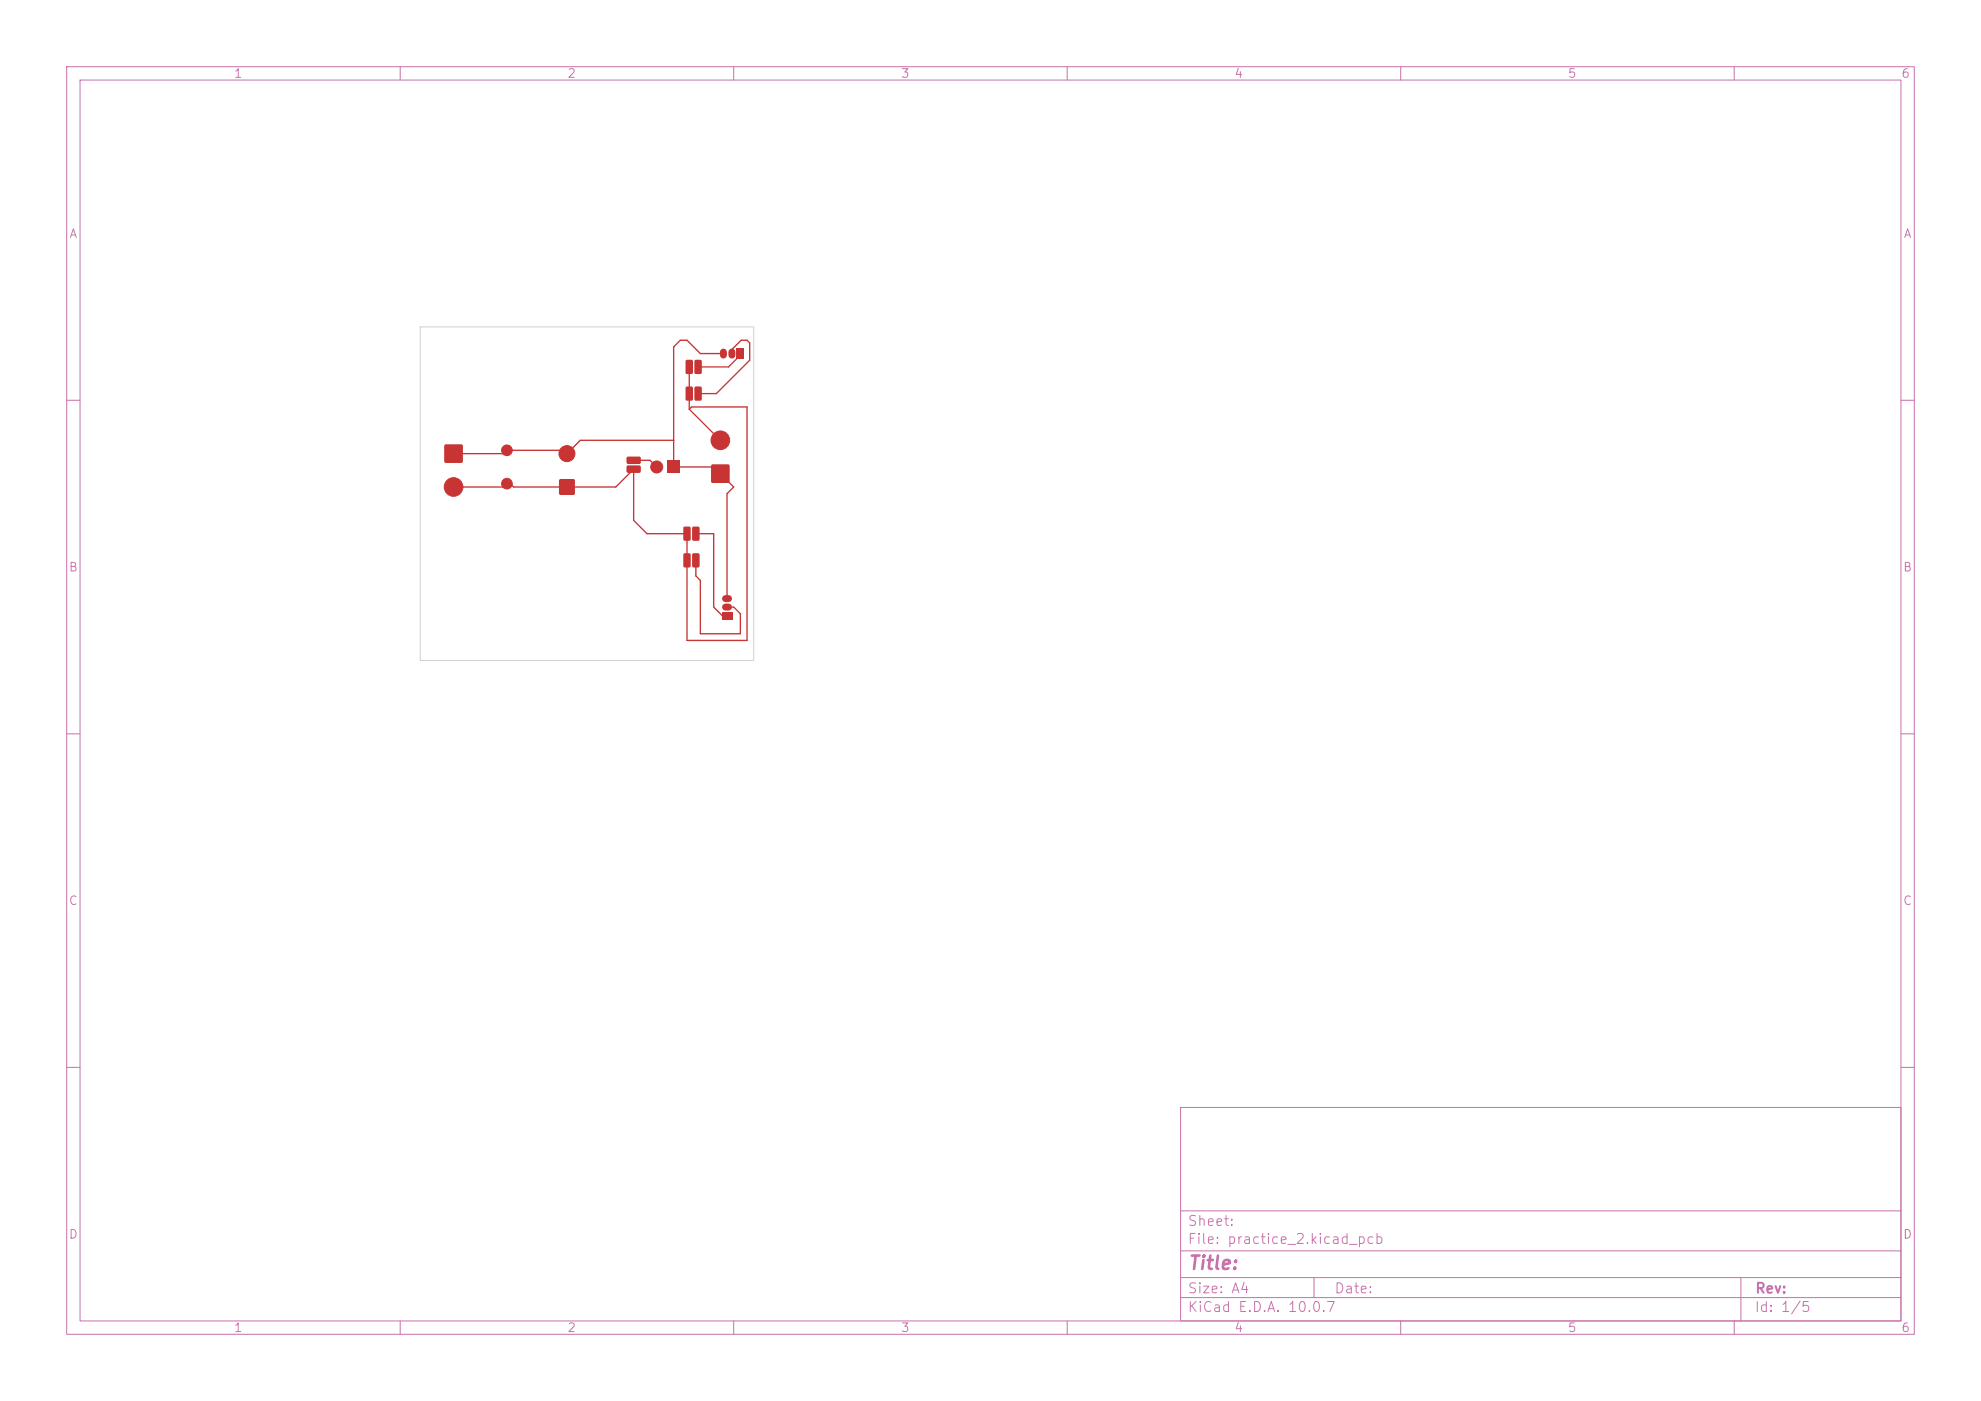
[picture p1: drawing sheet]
<svg xmlns="http://www.w3.org/2000/svg" width="297mm" height="210mm" viewBox="0 0 297 210" stroke-linecap="round" stroke-linejoin="round" font-family="sans-serif">
<defs><g id="words">
<text font-size="2" fill="#c872ab" x="178" y="190.8">Title:</text>
<g font-size="1.5" fill="#c872ab">
<text x="178" y="184.1">Sheet:</text>
<text x="178" y="186.8">File: practice_2.kicad_pcb</text>
<text x="178" y="197">KiCad E.D.A. 10.0.7</text>
<text x="178" y="194.2">Size: A4</text>
<text x="200" y="194.2">Date:</text>
<text x="263" y="197">Id: 1/5</text>
<text x="263" y="194.2">Rev:</text>
</g>
<g font-size="1.3" fill="#c872ab">
<text x="35" y="12">1</text>
<text x="85" y="12">2</text>
<text x="135" y="12">3</text>
<text x="185" y="12">4</text>
<text x="235" y="12">5</text>
<text x="285" y="12">6</text>
<text x="10.3" y="36">A</text>
<text x="285.3" y="36">A</text>
<text x="10.2" y="86">B</text>
<text x="285.2" y="86">B</text>
<text x="10.2" y="136">C</text>
<text x="285.2" y="136">C</text>
<text x="10.2" y="186">D</text>
<text x="285.2" y="186">D</text>
<text x="35" y="200">1</text>
<text x="85" y="200">2</text>
<text x="135" y="200">3</text>
<text x="185" y="200">4</text>
<text x="235" y="200">5</text>
<text x="285" y="200">6</text>
</g>
</g></defs>
<g fill="none" stroke="#c872ab" stroke-width=".15">
<path d="M10 10h277v190h-277zM12 12h273v186h-273zM60 10v2M110 10v2M160 10v2M210 10v2M260 10v2M10 60h2M285 60h2M10 110h2M285 110h2M10 160h2"/>
<path d="M177 166h108v32h-108zM285 160h2M60 198v2M110 198v2M160 198v2M177 194.5h108M177 191.5h108M177 187.5h108M177 181.5h108M197 191.5v3M210 198v2M260 198v2"/>
<path d="M261 191.5v6.5"/>
</g>
<g fill="#c83434">
<path d="M94 69.8h1.9l.2 .2v.7l-.3 .2h-1.7l-.2-.3z"/>
<path d="M94 68.5h1.9l.2 .2v.7l-.3 .2-1.7-.1-.2-.2z"/>
<path d="M102.5 79l.8-.1 .2 .2 .1 1.7-.2 .3h-.7l-.2-.2z"/>
<path d="M103.8 79l.8-.1 .3 .2v1.7l-.2 .3h-.7l-.2-.2z"/>
<path d="M102.8 54l.8-.1 .3 .2v1.7l-.2 .3h-.7l-.2-.2z"/>
<path d="M104.2 54l.8-.1 .2 .2v1.7l-.1 .3h-.8l-.2-.2z"/>
<path d="M66.7 66.7h2.6v2.6h-2.6z"/>
</g>
<circle cx="68" cy="73" r="1.4" fill="#c83434" stroke="#c83434" stroke-width=".15"/>
<g fill="#c83434">
<path d="M102.8 58l.8-.1 .3 .2v1.7l-.2 .3h-.7l-.2-.2z"/>
<path d="M104.2 58l.8-.1 .2 .2v1.7l-.1 .3h-.8l-.2-.2z"/>
<path d="M106.7 69.7h2.6v2.6h-2.6z"/>
</g>
<circle cx="108" cy="66" r="1.4" fill="#c83434" stroke="#c83434" stroke-width=".15"/>
<path d="M83.9 71.9h2.2v2.2h-2.2z" fill="#c83434"/>
<circle cx="85" cy="68" r="1.2" fill="#c83434" stroke="#c83434" stroke-width=".15"/>
<path d="M100.1 69.1h1.8v1.8h-1.8z" fill="#c83434"/>
<circle cx="98.5" cy="70" r=".9" fill="#c83434" stroke="#c83434" stroke-width=".15"/>
<g fill="#c83434">
<path d="M102.5 83l.8-.1 .2 .2 .1 1.7-.2 .3h-.7l-.2-.2z"/>
<path d="M103.8 83l.8-.1 .3 .2v1.7l-.2 .3h-.7l-.2-.2z"/>
</g>
<g fill="#c83434" stroke="#c83434" stroke-width=".15">
<circle cx="76" cy="72.5" r=".8"/>
<circle cx="76" cy="67.5" r=".8"/>
</g>
<path d="M110.5 52.3h1v1.5h-1z" fill="#c83434"/>
<path d="M108.5 52.8v.4M109.7 52.8v.4" fill="none" stroke="#c83434" stroke-width="1.1"/>
<path d="M108.2 91.7h1.5v1.1h-1.5z" fill="#c83434"/>
<path d="M108.8 91h.4M108.8 89.7h.4" fill="none" stroke="#c83434" stroke-width="1.1"/>
<path d="M103.3 55v6.3M108.5 53h-3.5l-2-2h-1l-1 1v18h6l3 3-1 1v15.7M109.7 53v-.6l1.4-1.4h.9l.4 .4v2.6l-5 5h-2.7M111 53v.2l-1.8 1.8h-4.5M95 69h2.5l1 1M101 66h-14l-2 2-.5-.5h-8.5l-.5 .5h-7.5M103.3 61.3l.4-.3h8.3v35h-9v-16h-6l-2-2v-7.7l-2.7 2.7h-15.3l-.5-.5h-.5l-.5 .5h-7.5M103.3 61.3l4.7 4.7M104.3 80h2.7v11l1.3 1.3h.7M104.3 84v2.3l.7 .7v8h6v-3l-1-1h-1" fill="none" stroke="#c83434" stroke-width=".2"/>
<path d="M63 49h50v50h-50z" fill="none" stroke="#d0d2cd" stroke-width=".15"/>
<use href="#words"/>
</svg>
